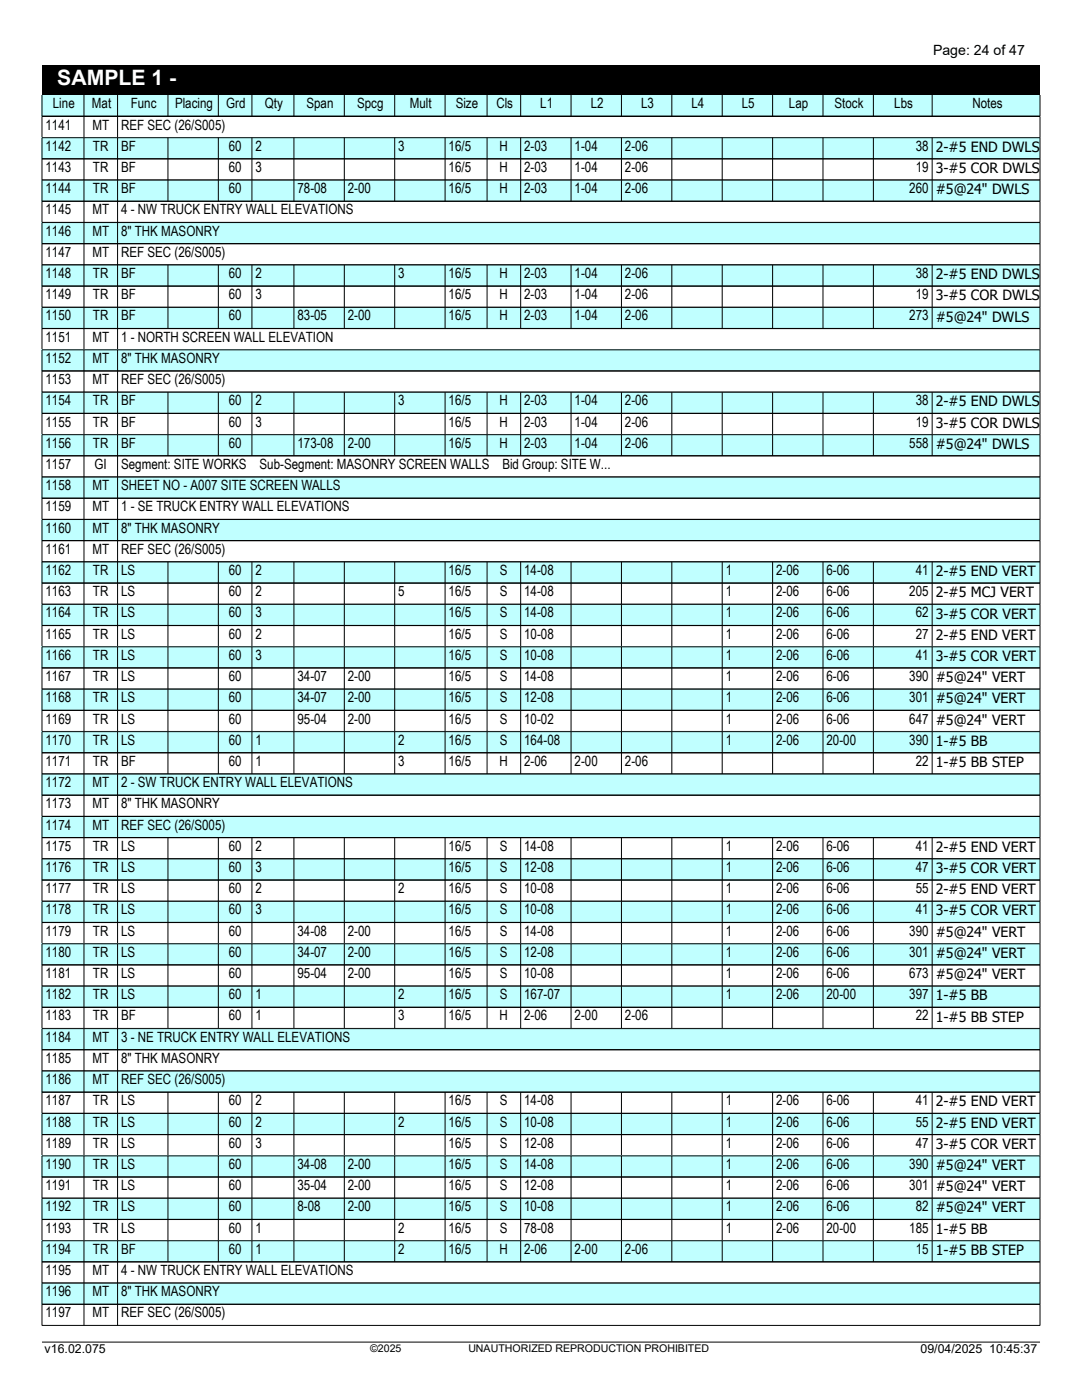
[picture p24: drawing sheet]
<svg xmlns="http://www.w3.org/2000/svg" width="216mm" height="279mm" viewBox="0 0 216 279" stroke-linecap="round" stroke-linejoin="round" font-family="sans-serif">
<defs><g id="words">
<text font-size="4.2" fill="#fff" x="11.4" y="17">SAMPLE 1 -</text>
<g font-size="2.8">
<text x="186.2" y="10.9">Page: 24 of 47</text>
<text x="10.5" y="21.6">Line</text>
<text x="18.3" y="21.6">Mat</text>
<text x="26.1" y="21.6">Func</text>
<text x="34.9" y="21.6">Placing</text>
<text x="45.2" y="21.6">Grd</text>
<text x="52.8" y="21.6">Qty</text>
<text x="61.2" y="21.6">Span</text>
<text x="71.3" y="21.6">Spcg</text>
<text x="81.8" y="21.6">Mult</text>
<text x="90.9" y="21.6">Size</text>
<text x="99" y="21.6">Cls</text>
<text x="107.8" y="21.6">L1</text>
<text x="117.9" y="21.6">L2</text>
<text x="127.9" y="21.6">L3</text>
<text x="138" y="21.6">L4</text>
<text x="148" y="21.6">L5</text>
<text x="157.4" y="21.6">Lap</text>
<text x="166.5" y="21.6">Stock</text>
<text x="178.4" y="21.6">Lbs</text>
<text x="194" y="21.6">Notes</text>
<text x="9.1" y="25.9">1141</text>
<text x="18.4" y="25.9">MT</text>
<text x="24.2" y="25.9">REF SEC (26/S005)</text>
<text x="9.1" y="30.1">1142</text>
<text x="9.1" y="34.3">1143</text>
<text x="18.6" y="30.1">TR</text>
<text x="18.6" y="34.3">TR</text>
<text x="24.2" y="30.1">BF</text>
<text x="24.2" y="34.3">BF</text>
<text x="45.6" y="30.1">60</text>
<text x="45.6" y="34.3">60</text>
<text x="51" y="30.1">2</text>
<text x="51" y="34.3">3</text>
<text x="79.5" y="30.1">3</text>
<text x="89.5" y="30.1">16/5</text>
<text x="89.5" y="34.3">16/5</text>
<text x="99.7" y="30.1">H</text>
<text x="99.7" y="34.3">H</text>
<text x="104.6" y="30.1">2-03</text>
<text x="104.6" y="34.3">2-03</text>
<text x="114.7" y="30.1">1-04</text>
<text x="114.7" y="34.3">1-04</text>
<text x="124.7" y="30.1">2-06</text>
<text x="124.7" y="34.3">2-06</text>
<text x="182.7" y="30.1">38</text>
<text x="182.7" y="34.3">19</text>
<text x="186.7" y="30.3">2-#5 END DWLS</text>
<text x="186.7" y="34.5">3-#5 COR DWLS</text>
<text x="9.1" y="38.6">1144</text>
<text x="18.6" y="38.6">TR</text>
<text x="24.2" y="38.6">BF</text>
<text x="45.6" y="38.6">60</text>
<text x="59.4" y="38.6">78-08</text>
<text x="69.4" y="38.6">2-00</text>
<text x="89.5" y="38.6">16/5</text>
<text x="99.7" y="38.6">H</text>
<text x="104.6" y="38.6">2-03</text>
<text x="114.7" y="38.6">1-04</text>
<text x="124.7" y="38.6">2-06</text>
<text x="181.4" y="38.6">260</text>
<text x="186.7" y="38.8">#5@24&quot; DWLS</text>
<text x="9.1" y="42.8">1145</text>
<text x="9.1" y="47">1146</text>
<text x="18.4" y="42.8">MT</text>
<text x="18.4" y="47">MT</text>
<text x="24.2" y="42.8">4 - NW TRUCK ENTRY WALL ELEVATIONS</text>
<text x="24.2" y="47">8&quot; THK MASONRY</text>
<text x="9.1" y="51.3">1147</text>
<text x="18.4" y="51.3">MT</text>
<text x="24.2" y="51.3">REF SEC (26/S005)</text>
<text x="9.1" y="55.5">1148</text>
<text x="9.1" y="59.7">1149</text>
<text x="18.6" y="55.5">TR</text>
<text x="18.6" y="59.7">TR</text>
<text x="24.2" y="55.5">BF</text>
<text x="24.2" y="59.7">BF</text>
<text x="45.6" y="55.5">60</text>
<text x="45.6" y="59.7">60</text>
<text x="51" y="55.5">2</text>
<text x="51" y="59.7">3</text>
<text x="79.5" y="55.5">3</text>
<text x="89.5" y="55.5">16/5</text>
<text x="89.5" y="59.7">16/5</text>
<text x="99.7" y="55.5">H</text>
<text x="99.7" y="59.7">H</text>
<text x="104.6" y="55.5">2-03</text>
<text x="104.6" y="59.7">2-03</text>
<text x="114.7" y="55.5">1-04</text>
<text x="114.7" y="59.7">1-04</text>
<text x="124.7" y="55.5">2-06</text>
<text x="124.7" y="59.7">2-06</text>
<text x="182.7" y="55.5">38</text>
<text x="182.7" y="59.7">19</text>
<text x="186.7" y="55.7">2-#5 END DWLS</text>
<text x="186.7" y="59.9">3-#5 COR DWLS</text>
<text x="9.1" y="64">1150</text>
<text x="18.6" y="64">TR</text>
<text x="24.2" y="64">BF</text>
<text x="45.6" y="64">60</text>
<text x="59.4" y="64">83-05</text>
<text x="69.4" y="64">2-00</text>
<text x="89.5" y="64">16/5</text>
<text x="99.7" y="64">H</text>
<text x="104.6" y="64">2-03</text>
<text x="114.7" y="64">1-04</text>
<text x="124.7" y="64">2-06</text>
<text x="181.4" y="64">273</text>
<text x="186.7" y="64.2">#5@24&quot; DWLS</text>
<text x="9.1" y="68.2">1151</text>
<text x="18.4" y="68.2">MT</text>
<text x="24.2" y="68.2">1 - NORTH SCREEN WALL ELEVATION</text>
<text x="9.1" y="72.4">1152</text>
<text x="9.1" y="76.7">1153</text>
<text x="18.4" y="72.4">MT</text>
<text x="18.4" y="76.7">MT</text>
<text x="24.2" y="72.4">8&quot; THK MASONRY</text>
<text x="24.2" y="76.7">REF SEC (26/S005)</text>
<text x="9.1" y="80.9">1154</text>
<text x="18.6" y="80.9">TR</text>
<text x="24.2" y="80.9">BF</text>
<text x="45.6" y="80.9">60</text>
<text x="51" y="80.9">2</text>
<text x="79.5" y="80.9">3</text>
<text x="89.5" y="80.9">16/5</text>
<text x="99.7" y="80.9">H</text>
<text x="104.6" y="80.9">2-03</text>
<text x="114.7" y="80.9">1-04</text>
<text x="124.7" y="80.9">2-06</text>
<text x="182.7" y="80.9">38</text>
<text x="186.7" y="81.1">2-#5 END DWLS</text>
<text x="9.1" y="85.1">1155</text>
<text x="9.1" y="89.4">1156</text>
<text x="18.6" y="85.1">TR</text>
<text x="18.6" y="89.4">TR</text>
<text x="24.2" y="85.1">BF</text>
<text x="24.2" y="89.4">BF</text>
<text x="45.6" y="85.1">60</text>
<text x="45.6" y="89.4">60</text>
<text x="51" y="85.1">3</text>
<text x="59.4" y="89.4">173-08</text>
<text x="69.4" y="89.4">2-00</text>
<text x="89.5" y="85.1">16/5</text>
<text x="89.5" y="89.4">16/5</text>
<text x="99.7" y="85.1">H</text>
<text x="99.7" y="89.4">H</text>
<text x="104.6" y="85.1">2-03</text>
<text x="104.6" y="89.4">2-03</text>
<text x="114.7" y="85.1">1-04</text>
<text x="114.7" y="89.4">1-04</text>
<text x="124.7" y="85.1">2-06</text>
<text x="124.7" y="89.4">2-06</text>
<text x="181.4" y="89.4">558</text>
<text x="182.7" y="85.1">19</text>
<text x="186.7" y="85.3">3-#5 COR DWLS</text>
<text x="186.7" y="89.6">#5@24&quot; DWLS</text>
<text x="9.1" y="93.6">1157</text>
<text x="18.9" y="93.6">GI</text>
<text x="24.2" y="93.6">Segment: SITE WORKS</text>
<text x="51.8" y="93.6">Sub-Segment: MASONRY SCREEN WALLS</text>
<text x="100.2" y="93.6">Bid Group: SITE W...</text>
<text x="9.1" y="97.8">1158</text>
<text x="18.4" y="97.8">MT</text>
<text x="24.2" y="97.8">SHEET NO - A007 SITE SCREEN WALLS</text>
<text x="9.1" y="102.1">1159</text>
<text x="9.1" y="106.3">1160</text>
<text x="18.4" y="102.1">MT</text>
<text x="18.4" y="106.3">MT</text>
<text x="24.2" y="102.1">1 - SE TRUCK ENTRY WALL ELEVATIONS</text>
<text x="24.2" y="106.3">8&quot; THK MASONRY</text>
<text x="9.1" y="110.5">1161</text>
<text x="18.4" y="110.5">MT</text>
<text x="24.2" y="110.5">REF SEC (26/S005)</text>
<text x="9.1" y="114.8">1162</text>
<text x="9.1" y="119">1163</text>
<text x="18.6" y="114.8">TR</text>
<text x="18.6" y="119">TR</text>
<text x="24.2" y="114.8">LS</text>
<text x="24.2" y="119">LS</text>
<text x="45.6" y="114.8">60</text>
<text x="45.6" y="119">60</text>
<text x="51" y="114.8">2</text>
<text x="51" y="119">2</text>
<text x="79.5" y="119">5</text>
<text x="89.5" y="114.8">16/5</text>
<text x="89.5" y="119">16/5</text>
<text x="99.8" y="114.8">S</text>
<text x="99.8" y="119">S</text>
<text x="104.6" y="114.8">14-08</text>
<text x="104.6" y="119">14-08</text>
<text x="144.8" y="114.8">1</text>
<text x="144.8" y="119">1</text>
<text x="154.9" y="114.8">2-06</text>
<text x="154.9" y="119">2-06</text>
<text x="164.9" y="114.8">6-06</text>
<text x="164.9" y="119">6-06</text>
<text x="181.4" y="119">205</text>
<text x="182.7" y="114.8">41</text>
<text x="186.7" y="115">2-#5 END VERT</text>
<text x="186.7" y="119.2">2-#5 MCJ VERT</text>
<text x="9.1" y="123.2">1164</text>
<text x="18.6" y="123.2">TR</text>
<text x="24.2" y="123.2">LS</text>
<text x="45.6" y="123.2">60</text>
<text x="51" y="123.2">3</text>
<text x="89.5" y="123.2">16/5</text>
<text x="99.8" y="123.2">S</text>
<text x="104.6" y="123.2">14-08</text>
<text x="144.8" y="123.2">1</text>
<text x="154.9" y="123.2">2-06</text>
<text x="164.9" y="123.2">6-06</text>
<text x="182.7" y="123.2">62</text>
<text x="186.7" y="123.4">3-#5 COR VERT</text>
<text x="9.1" y="127.5">1165</text>
<text x="9.1" y="131.7">1166</text>
<text x="18.6" y="127.5">TR</text>
<text x="18.6" y="131.7">TR</text>
<text x="24.2" y="127.5">LS</text>
<text x="24.2" y="131.7">LS</text>
<text x="45.6" y="127.5">60</text>
<text x="45.6" y="131.7">60</text>
<text x="51" y="127.5">2</text>
<text x="51" y="131.7">3</text>
<text x="89.5" y="127.5">16/5</text>
<text x="89.5" y="131.7">16/5</text>
<text x="99.8" y="127.5">S</text>
<text x="99.8" y="131.7">S</text>
<text x="104.6" y="127.5">10-08</text>
<text x="104.6" y="131.7">10-08</text>
<text x="144.8" y="127.5">1</text>
<text x="144.8" y="131.7">1</text>
<text x="154.9" y="127.5">2-06</text>
<text x="154.9" y="131.7">2-06</text>
<text x="164.9" y="127.5">6-06</text>
<text x="164.9" y="131.7">6-06</text>
<text x="182.7" y="127.5">27</text>
<text x="182.7" y="131.7">41</text>
<text x="186.7" y="127.7">2-#5 END VERT</text>
<text x="186.7" y="131.9">3-#5 COR VERT</text>
<text x="9.1" y="135.9">1167</text>
<text x="18.6" y="135.9">TR</text>
<text x="24.2" y="135.9">LS</text>
<text x="45.6" y="135.9">60</text>
<text x="59.4" y="135.9">34-07</text>
<text x="69.4" y="135.9">2-00</text>
<text x="89.5" y="135.9">16/5</text>
<text x="99.8" y="135.9">S</text>
<text x="104.6" y="135.9">14-08</text>
<text x="144.8" y="135.9">1</text>
<text x="154.9" y="135.9">2-06</text>
<text x="164.9" y="135.9">6-06</text>
<text x="181.4" y="135.9">390</text>
<text x="186.7" y="136.1">#5@24&quot; VERT</text>
<text x="9.1" y="140.2">1168</text>
<text x="18.6" y="140.2">TR</text>
<text x="24.2" y="140.2">LS</text>
<text x="45.6" y="140.2">60</text>
<text x="59.4" y="140.2">34-07</text>
<text x="69.4" y="140.2">2-00</text>
<text x="89.5" y="140.2">16/5</text>
<text x="99.8" y="140.2">S</text>
<text x="104.6" y="140.2">12-08</text>
<text x="144.8" y="140.2">1</text>
<text x="154.9" y="140.2">2-06</text>
<text x="164.9" y="140.2">6-06</text>
<text x="181.4" y="140.2">301</text>
<text x="186.7" y="140.4">#5@24&quot; VERT</text>
<text x="9.1" y="144.4">1169</text>
<text x="9.1" y="148.6">1170</text>
<text x="18.6" y="144.4">TR</text>
<text x="18.6" y="148.6">TR</text>
<text x="24.2" y="144.4">LS</text>
<text x="24.2" y="148.6">LS</text>
<text x="45.6" y="144.4">60</text>
<text x="45.6" y="148.6">60</text>
<text x="51" y="148.6">1</text>
<text x="59.4" y="144.4">95-04</text>
<text x="69.4" y="144.4">2-00</text>
<text x="79.5" y="148.6">2</text>
<text x="89.5" y="144.4">16/5</text>
<text x="89.5" y="148.6">16/5</text>
<text x="99.8" y="144.4">S</text>
<text x="99.8" y="148.6">S</text>
<text x="104.6" y="144.4">10-02</text>
<text x="104.6" y="148.6">164-08</text>
<text x="144.8" y="144.4">1</text>
<text x="144.8" y="148.6">1</text>
<text x="154.9" y="144.4">2-06</text>
<text x="154.9" y="148.6">2-06</text>
<text x="164.9" y="144.4">6-06</text>
<text x="164.9" y="148.6">20-00</text>
<text x="181.4" y="144.4">647</text>
<text x="181.4" y="148.6">390</text>
<text x="186.7" y="144.6">#5@24&quot; VERT</text>
<text x="186.7" y="148.8">1-#5 BB</text>
<text x="9.1" y="152.9">1171</text>
<text x="18.6" y="152.9">TR</text>
<text x="24.2" y="152.9">BF</text>
<text x="45.6" y="152.9">60</text>
<text x="51" y="152.9">1</text>
<text x="79.5" y="152.9">3</text>
<text x="89.5" y="152.9">16/5</text>
<text x="99.7" y="152.9">H</text>
<text x="104.6" y="152.9">2-06</text>
<text x="114.7" y="152.9">2-00</text>
<text x="124.7" y="152.9">2-06</text>
<text x="182.7" y="152.9">22</text>
<text x="186.7" y="153.1">1-#5 BB STEP</text>
<text x="9.1" y="157.1">1172</text>
<text x="9.1" y="161.3">1173</text>
<text x="18.4" y="157.1">MT</text>
<text x="18.4" y="161.3">MT</text>
<text x="24.2" y="157.1">2 - SW TRUCK ENTRY WALL ELEVATIONS</text>
<text x="24.2" y="161.3">8&quot; THK MASONRY</text>
<text x="9.1" y="165.6">1174</text>
<text x="18.4" y="165.6">MT</text>
<text x="24.2" y="165.6">REF SEC (26/S005)</text>
<text x="9.1" y="169.8">1175</text>
<text x="18.6" y="169.8">TR</text>
<text x="24.2" y="169.8">LS</text>
<text x="45.6" y="169.8">60</text>
<text x="51" y="169.8">2</text>
<text x="89.5" y="169.8">16/5</text>
<text x="99.8" y="169.8">S</text>
<text x="104.6" y="169.8">14-08</text>
<text x="144.8" y="169.8">1</text>
<text x="154.9" y="169.8">2-06</text>
<text x="164.9" y="169.8">6-06</text>
<text x="182.7" y="169.8">41</text>
<text x="186.7" y="170">2-#5 END VERT</text>
<text x="9.1" y="174">1176</text>
<text x="9.1" y="178.3">1177</text>
<text x="18.6" y="174">TR</text>
<text x="18.6" y="178.3">TR</text>
<text x="24.2" y="174">LS</text>
<text x="24.2" y="178.3">LS</text>
<text x="45.6" y="174">60</text>
<text x="45.6" y="178.3">60</text>
<text x="51" y="174">3</text>
<text x="51" y="178.3">2</text>
<text x="79.5" y="178.3">2</text>
<text x="89.5" y="174">16/5</text>
<text x="89.5" y="178.3">16/5</text>
<text x="99.8" y="174">S</text>
<text x="99.8" y="178.3">S</text>
<text x="104.6" y="174">12-08</text>
<text x="104.6" y="178.3">10-08</text>
<text x="144.8" y="174">1</text>
<text x="144.8" y="178.3">1</text>
<text x="154.9" y="174">2-06</text>
<text x="154.9" y="178.3">2-06</text>
<text x="164.9" y="174">6-06</text>
<text x="164.9" y="178.3">6-06</text>
<text x="182.7" y="174">47</text>
<text x="182.7" y="178.3">55</text>
<text x="186.7" y="174.2">3-#5 COR VERT</text>
<text x="186.7" y="178.5">2-#5 END VERT</text>
<text x="9.1" y="182.5">1178</text>
<text x="18.6" y="182.5">TR</text>
<text x="24.2" y="182.5">LS</text>
<text x="45.6" y="182.5">60</text>
<text x="51" y="182.5">3</text>
<text x="89.5" y="182.5">16/5</text>
<text x="99.8" y="182.5">S</text>
<text x="104.6" y="182.5">10-08</text>
<text x="144.8" y="182.5">1</text>
<text x="154.9" y="182.5">2-06</text>
<text x="164.9" y="182.5">6-06</text>
<text x="182.7" y="182.5">41</text>
<text x="186.7" y="182.7">3-#5 COR VERT</text>
<text x="9.1" y="186.7">1179</text>
<text x="9.1" y="191">1180</text>
<text x="18.6" y="186.7">TR</text>
<text x="18.6" y="191">TR</text>
<text x="24.2" y="186.7">LS</text>
<text x="24.2" y="191">LS</text>
<text x="45.6" y="186.7">60</text>
<text x="45.6" y="191">60</text>
<text x="59.4" y="186.7">34-08</text>
<text x="59.4" y="191">34-07</text>
<text x="69.4" y="186.7">2-00</text>
<text x="69.4" y="191">2-00</text>
<text x="89.5" y="186.7">16/5</text>
<text x="89.5" y="191">16/5</text>
<text x="99.8" y="186.7">S</text>
<text x="99.8" y="191">S</text>
<text x="104.6" y="186.7">14-08</text>
<text x="104.6" y="191">12-08</text>
<text x="144.8" y="186.7">1</text>
<text x="144.8" y="191">1</text>
<text x="154.9" y="186.7">2-06</text>
<text x="154.9" y="191">2-06</text>
<text x="164.9" y="186.7">6-06</text>
<text x="164.9" y="191">6-06</text>
<text x="181.4" y="186.7">390</text>
<text x="181.4" y="191">301</text>
<text x="186.7" y="186.9">#5@24&quot; VERT</text>
<text x="186.7" y="191.2">#5@24&quot; VERT</text>
<text x="9.1" y="195.2">1181</text>
<text x="18.6" y="195.2">TR</text>
<text x="24.2" y="195.2">LS</text>
<text x="45.6" y="195.2">60</text>
<text x="59.4" y="195.2">95-04</text>
<text x="69.4" y="195.2">2-00</text>
<text x="89.5" y="195.2">16/5</text>
<text x="99.8" y="195.2">S</text>
<text x="104.6" y="195.2">10-08</text>
<text x="144.8" y="195.2">1</text>
<text x="154.9" y="195.2">2-06</text>
<text x="164.9" y="195.2">6-06</text>
<text x="181.4" y="195.2">673</text>
<text x="186.7" y="195.4">#5@24&quot; VERT</text>
<text x="9.1" y="199.4">1182</text>
<text x="9.1" y="203.7">1183</text>
<text x="18.6" y="199.4">TR</text>
<text x="18.6" y="203.7">TR</text>
<text x="24.2" y="199.4">LS</text>
<text x="24.2" y="203.7">BF</text>
<text x="45.6" y="199.4">60</text>
<text x="45.6" y="203.7">60</text>
<text x="51" y="199.4">1</text>
<text x="51" y="203.7">1</text>
<text x="79.5" y="199.4">2</text>
<text x="79.5" y="203.7">3</text>
<text x="89.5" y="199.4">16/5</text>
<text x="89.5" y="203.7">16/5</text>
<text x="99.7" y="203.7">H</text>
<text x="99.8" y="199.4">S</text>
<text x="104.6" y="199.4">167-07</text>
<text x="104.6" y="203.7">2-06</text>
<text x="114.7" y="203.7">2-00</text>
<text x="124.7" y="203.7">2-06</text>
<text x="144.8" y="199.4">1</text>
<text x="154.9" y="199.4">2-06</text>
<text x="164.9" y="199.4">20-00</text>
<text x="181.4" y="199.4">397</text>
<text x="182.7" y="203.7">22</text>
<text x="186.7" y="199.6">1-#5 BB</text>
<text x="186.7" y="203.9">1-#5 BB STEP</text>
<text x="9.1" y="207.9">1184</text>
<text x="18.4" y="207.9">MT</text>
<text x="24.2" y="207.9">3 - NE TRUCK ENTRY WALL ELEVATIONS</text>
<text x="9.1" y="212.1">1185</text>
<text x="18.4" y="212.1">MT</text>
<text x="24.2" y="212.1">8&quot; THK MASONRY</text>
<text x="9.1" y="216.4">1186</text>
<text x="9.1" y="220.6">1187</text>
<text x="18.4" y="216.4">MT</text>
<text x="18.6" y="220.6">TR</text>
<text x="24.2" y="216.4">REF SEC (26/S005)</text>
<text x="24.2" y="220.6">LS</text>
<text x="45.6" y="220.6">60</text>
<text x="51" y="220.6">2</text>
<text x="89.5" y="220.6">16/5</text>
<text x="99.8" y="220.6">S</text>
<text x="104.6" y="220.6">14-08</text>
<text x="144.8" y="220.6">1</text>
<text x="154.9" y="220.6">2-06</text>
<text x="164.9" y="220.6">6-06</text>
<text x="182.7" y="220.6">41</text>
<text x="186.7" y="220.8">2-#5 END VERT</text>
<text x="9.1" y="224.8">1188</text>
<text x="18.6" y="224.8">TR</text>
<text x="24.2" y="224.8">LS</text>
<text x="45.6" y="224.8">60</text>
<text x="51" y="224.8">2</text>
<text x="79.5" y="224.8">2</text>
<text x="89.5" y="224.8">16/5</text>
<text x="99.8" y="224.8">S</text>
<text x="104.6" y="224.8">10-08</text>
<text x="144.8" y="224.8">1</text>
<text x="154.9" y="224.8">2-06</text>
<text x="164.9" y="224.8">6-06</text>
<text x="182.7" y="224.8">55</text>
<text x="186.7" y="225">2-#5 END VERT</text>
<text x="9.1" y="229.1">1189</text>
<text x="9.1" y="233.3">1190</text>
<text x="18.6" y="229.1">TR</text>
<text x="18.6" y="233.3">TR</text>
<text x="24.2" y="229.1">LS</text>
<text x="24.2" y="233.3">LS</text>
<text x="45.6" y="229.1">60</text>
<text x="45.6" y="233.3">60</text>
<text x="51" y="229.1">3</text>
<text x="59.4" y="233.3">34-08</text>
<text x="69.4" y="233.3">2-00</text>
<text x="89.5" y="229.1">16/5</text>
<text x="89.5" y="233.3">16/5</text>
<text x="99.8" y="229.1">S</text>
<text x="99.8" y="233.3">S</text>
<text x="104.6" y="229.1">12-08</text>
<text x="104.6" y="233.3">14-08</text>
<text x="144.8" y="229.1">1</text>
<text x="144.8" y="233.3">1</text>
<text x="154.9" y="229.1">2-06</text>
<text x="154.9" y="233.3">2-06</text>
<text x="164.9" y="229.1">6-06</text>
<text x="164.9" y="233.3">6-06</text>
<text x="181.4" y="233.3">390</text>
<text x="182.7" y="229.1">47</text>
<text x="186.7" y="229.3">3-#5 COR VERT</text>
<text x="186.7" y="233.5">#5@24&quot; VERT</text>
<text x="9.1" y="237.5">1191</text>
<text x="18.6" y="237.5">TR</text>
<text x="24.2" y="237.5">LS</text>
<text x="45.6" y="237.5">60</text>
<text x="59.4" y="237.5">35-04</text>
<text x="69.4" y="237.5">2-00</text>
<text x="89.5" y="237.5">16/5</text>
<text x="99.8" y="237.5">S</text>
<text x="104.6" y="237.5">12-08</text>
<text x="144.8" y="237.5">1</text>
<text x="154.9" y="237.5">2-06</text>
<text x="164.9" y="237.5">6-06</text>
<text x="181.4" y="237.5">301</text>
<text x="186.7" y="237.7">#5@24&quot; VERT</text>
<text x="9.1" y="241.8">1192</text>
<text x="9.1" y="246">1193</text>
<text x="18.6" y="241.8">TR</text>
<text x="18.6" y="246">TR</text>
<text x="24.2" y="241.8">LS</text>
<text x="24.2" y="246">LS</text>
<text x="45.6" y="241.8">60</text>
<text x="45.6" y="246">60</text>
<text x="51" y="246">1</text>
<text x="59.4" y="241.8">8-08</text>
<text x="69.4" y="241.8">2-00</text>
<text x="79.5" y="246">2</text>
<text x="89.5" y="241.8">16/5</text>
<text x="89.5" y="246">16/5</text>
<text x="99.8" y="241.8">S</text>
<text x="99.8" y="246">S</text>
<text x="104.6" y="241.8">10-08</text>
<text x="104.6" y="246">78-08</text>
<text x="144.8" y="241.8">1</text>
<text x="144.8" y="246">1</text>
<text x="154.9" y="241.8">2-06</text>
<text x="154.9" y="246">2-06</text>
<text x="164.9" y="241.8">6-06</text>
<text x="164.9" y="246">20-00</text>
<text x="181.4" y="246">185</text>
<text x="182.7" y="241.8">82</text>
<text x="186.7" y="242">#5@24&quot; VERT</text>
<text x="9.1" y="250.2">1194</text>
<text x="18.6" y="250.2">TR</text>
<text x="24.2" y="250.2">BF</text>
<text x="45.6" y="250.2">60</text>
<text x="51" y="250.2">1</text>
<text x="79.5" y="250.2">2</text>
<text x="89.5" y="250.2">16/5</text>
<text x="99.7" y="250.2">H</text>
<text x="104.6" y="250.2">2-06</text>
<text x="114.7" y="250.2">2-00</text>
<text x="124.7" y="250.2">2-06</text>
<text x="182.7" y="250.2">15</text>
<text x="186.7" y="246.2">1-#5 BB</text>
<text x="186.7" y="250.4">1-#5 BB STEP</text>
<text x="9.1" y="254.5">1195</text>
<text x="18.4" y="254.5">MT</text>
<text x="24.2" y="254.5">4 - NW TRUCK ENTRY WALL ELEVATIONS</text>
<text x="9.1" y="258.7">1196</text>
<text x="9.1" y="262.9">1197</text>
<text x="18.4" y="258.7">MT</text>
<text x="18.4" y="262.9">MT</text>
<text x="24.2" y="258.7">8&quot; THK MASONRY</text>
<text x="24.2" y="262.9">REF SEC (26/S005)</text>
</g>
<g font-size="2.5">
<text x="8.9" y="270.1">v16.02.075</text>
<text x="183.7" y="270.1">09/04/2025 10:45:37</text>
</g>
<g font-size="2.1">
<text x="73.9" y="269.8">©2025</text>
<text x="93.5" y="269.8">UNAUTHORIZED REPRODUCTION PROHIBITED</text>
</g>
</g></defs>
<path d="M8.4 19h199.1v4.2h-199.1z" fill="#c0ffff"/>
<g fill="none" stroke="#000" stroke-width=".2">
<path d="M8.4 19v4.2M16.8 19v4.2M23.5 19v4.2M33.5 19v4.2M43.6 19v4.2M50.3 19v4.2M58.6 19v4.2M68.7 19v4.2M78.8 19v4.2M88.8 19v4.2M97.2 19v4.2M103.9 19v4.2"/>
<path d="M113.9 19v4.2M124 19v4.2M134.1 19v4.2M144.1 19v4.2M154.2 19v4.2M164.2 19v4.2M174.3 19v4.2M186 19v4.2M207.5 19v4.2M8.4 23.2h199.1M8.4 27.5v-4.3h199.1v4.3M8.4 27.4h199.1"/>
<path d="M16.8 23.2v4.3M23.5 23.2v4.3"/>
</g>
<path d="M8.4 27.5h199.1v4.2h-199.1z" fill="#c0ffff"/>
<g fill="none" stroke="#000" stroke-width=".2">
<path d="M8.4 35.9v-8.4h199.1v8.4M8.4 31.7h199.1M8.4 35.9h199.1M16.8 27.5v8.4M23.5 27.5v8.4M33.5 27.5v8.4M43.6 27.5v8.4M50.3 27.5v8.4M58.6 27.5v8.4M68.7 27.5v8.4M78.8 27.5v8.4M88.8 27.5v8.4"/>
<path d="M97.2 27.5v8.4M103.9 27.5v8.4M113.9 27.5v8.4M124 27.5v8.4M134.1 27.5v8.4M144.1 27.5v8.4M154.2 27.5v8.4M164.2 27.5v8.4M174.3 27.5v8.4M186 27.5v8.4"/>
</g>
<path d="M8.4 35.9h199.1v4.3h-199.1z" fill="#c0ffff"/>
<g fill="none" stroke="#000" stroke-width=".2">
<path d="M8.4 35.9h199.1v8.5h-199.1zM16.8 35.9v8.5M23.5 35.9v8.5M33.5 35.9v4.3M43.6 35.9v4.3M50.3 35.9v4.3M58.6 35.9v4.3M68.7 35.9v4.3M78.8 35.9v4.3M88.8 35.9v4.3M97.2 35.9v4.3M103.9 35.9v4.3"/>
<path d="M113.9 35.9v4.3M124 35.9v4.3M134.1 35.9v4.3M144.1 35.9v4.3M154.2 35.9v4.3M164.2 35.9v4.3M174.3 35.9v4.3M186 35.9v4.3M8.4 40.1h199.1"/>
</g>
<path d="M8.4 44.4h199.1v4.2h-199.1z" fill="#c0ffff"/>
<path d="M8.4 52.9v-8.5h199.1v8.5M8.4 48.6h199.1M8.4 52.8h199.1M16.8 44.4v8.5M23.5 44.4v8.5" fill="none" stroke="#000" stroke-width=".2"/>
<path d="M8.4 52.9h199.1v4.2h-199.1z" fill="#c0ffff"/>
<g fill="none" stroke="#000" stroke-width=".2">
<path d="M8.4 57.1h199.1M16.8 52.9v8.4M23.5 52.9v8.4M33.5 52.9v8.4M43.6 52.9v8.4M50.3 52.9v8.4M58.6 52.9v8.4M68.7 52.9v8.4M78.8 52.9v8.4M88.8 52.9v8.4M97.2 52.9v8.4M103.9 52.9v8.4"/>
<path d="M113.9 52.9v8.4M124 52.9v8.4M134.1 52.9v8.4M144.1 52.9v8.4M154.2 52.9v8.4M164.2 52.9v8.4M174.3 52.9v8.4M186 52.9v8.4M8.4 61.3v-8.4h199.1v8.4M8.4 61.3h199.1"/>
</g>
<path d="M8.4 61.3h199.1v4.3h-199.1z" fill="#c0ffff"/>
<g fill="none" stroke="#000" stroke-width=".2">
<path d="M8.4 69.8v-8.5h199.1v8.5M8.4 65.5h199.1M8.4 65.6h199.1M8.4 69.8h199.1M16.8 61.3v8.5M23.5 61.3v8.5M33.5 61.3v4.3M43.6 61.3v4.3M50.3 61.3v4.3M58.6 61.3v4.3M68.7 61.3v4.3M78.8 61.3v4.3"/>
<path d="M88.8 61.3v4.3M97.2 61.3v4.3M103.9 61.3v4.3M113.9 61.3v4.3M124 61.3v4.3M134.1 61.3v4.3M144.1 61.3v4.3M154.2 61.3v4.3M164.2 61.3v4.3M174.3 61.3v4.3M186 61.3v4.3"/>
</g>
<path d="M8.4 69.8h199.1v4.2h-199.1z" fill="#c0ffff"/>
<path d="M8.4 69.8h199.1v8.5l-199.1-.1zM8.4 74h199.1M16.8 69.8v8.5M23.5 69.8v8.5" fill="none" stroke="#000" stroke-width=".2"/>
<path d="M8.4 78.3h199.1v4.2h-199.1z" fill="#c0ffff"/>
<g fill="none" stroke="#000" stroke-width=".2">
<path d="M16.8 78.3v8.4M23.5 78.3v8.4M33.5 78.3v8.4M43.6 78.3v8.4M50.3 78.3v8.4M58.6 78.3v8.4M68.7 78.3v8.4M78.8 78.3v8.4M88.8 78.3v8.4M97.2 78.3v8.4M103.9 78.3v8.4M113.9 78.3v8.4"/>
<path d="M124 78.3v8.4M134.1 78.3v8.4M144.1 78.3v8.4M154.2 78.3v8.4M164.2 78.3v8.4M174.3 78.3v8.4M186 78.3v8.4M8.4 86.7v-8.4h199.1v8.4M8.4 82.5h199.1M8.4 86.7h199.1"/>
</g>
<path d="M8.4 86.7h199.1v4.3h-199.1z" fill="#c0ffff"/>
<g fill="none" stroke="#000" stroke-width=".2">
<path d="M8.4 95.2v-8.5h199.1v8.5M8.4 90.9h199.1M8.4 91h199.1M8.4 95.2h199.1M16.8 86.7v8.5M23.5 86.7v8.5M33.5 86.7v4.3M43.6 86.7v4.3M50.3 86.7v4.3M58.6 86.7v4.3M68.7 86.7v4.3M78.8 86.7v4.3"/>
<path d="M88.8 86.7v4.3M97.2 86.7v4.3M103.9 86.7v4.3M113.9 86.7v4.3M124 86.7v4.3M134.1 86.7v4.3M144.1 86.7v4.3M154.2 86.7v4.3M164.2 86.7v4.3M174.3 86.7v4.3M186 86.7v4.3"/>
</g>
<path d="M8.4 95.2h199.1v4.2h-199.1z" fill="#c0ffff"/>
<path d="M8.4 95.2h199.1v8.5l-199.1-.1zM8.4 99.4h199.1M16.8 95.2v8.5M23.5 95.2v8.5" fill="none" stroke="#000" stroke-width=".2"/>
<path d="M8.4 103.7h199.1v4.2h-199.1z" fill="#c0ffff"/>
<path d="M8.4 112.1v-8.4h199.1v8.4M8.4 107.9h199.1M8.4 112.1h199.1M16.8 103.7v8.4M23.5 103.7v8.4" fill="none" stroke="#000" stroke-width=".2"/>
<path d="M8.4 112.1h199.1v4.3h-199.1z" fill="#c0ffff"/>
<g fill="none" stroke="#000" stroke-width=".2">
<path d="M8.4 116.3h199.1M8.4 116.4h199.1M16.8 112.1v8.5M23.5 112.1v8.5M33.5 112.1v8.5M43.6 112.1v8.5M50.3 112.1v8.5M58.6 112.1v8.5M68.7 112.1v8.5M78.8 112.1v8.5M88.8 112.1v8.5M97.2 112.1v8.5"/>
<path d="M103.9 112.1v8.5M113.9 112.1v8.5M124 112.1v8.5M134.1 112.1v8.5M144.1 112.1v8.5M154.2 112.1v8.5M164.2 112.1v8.5M174.3 112.1v8.5M186 112.1v8.5M8.4 120.6v-8.5h199.1v8.5M8.4 120.6h199.1"/>
</g>
<path d="M8.4 120.6h199.1v4.2h-199.1z" fill="#c0ffff"/>
<g fill="none" stroke="#000" stroke-width=".2">
<path d="M8.4 129.1v-8.5h199.1v8.5M8.4 124.8h199.1M8.4 129h199.1M16.8 120.6v8.5M23.5 120.6v8.5M33.5 120.6v8.5M43.6 120.6v8.5M50.3 120.6v8.5M58.6 120.6v8.5M68.7 120.6v8.5M78.8 120.6v8.5M88.8 120.6v8.5"/>
<path d="M97.2 120.6v8.5M103.9 120.6v8.5M113.9 120.6v8.5M124 120.6v8.5M134.1 120.6v8.5M144.1 120.6v8.5M154.2 120.6v8.5M164.2 120.6v8.5M174.3 120.6v8.5M186 120.6v8.5"/>
</g>
<path d="M8.4 129.1h199.1v4.2h-199.1z" fill="#c0ffff"/>
<g fill="none" stroke="#000" stroke-width=".2">
<path d="M8.4 129.1h199.1v8.4h-199.1zM8.4 133.3h199.1M16.8 129.1v8.4M23.5 129.1v8.4M33.5 129.1v8.4M43.6 129.1v8.4M50.3 129.1v8.4M58.6 129.1v8.4M68.7 129.1v8.4M78.8 129.1v8.4M88.8 129.1v8.4M97.2 129.1v8.4"/>
<path d="M103.9 129.1v8.4M113.9 129.1v8.4M124 129.1v8.4M134.1 129.1v8.4M144.1 129.1v8.4M154.2 129.1v8.4M164.2 129.1v8.4M174.3 129.1v8.4M186 129.1v8.4"/>
</g>
<path d="M8.4 137.5h199.1v4.3h-199.1z" fill="#c0ffff"/>
<g fill="none" stroke="#000" stroke-width=".2">
<path d="M16.8 137.5v8.5M23.5 137.5v8.5M33.5 137.5v8.5M43.6 137.5v8.5M50.3 137.5v8.5M58.6 137.5v8.5M68.7 137.5v8.5M78.8 137.5v8.5M88.8 137.5v8.5M97.2 137.5v8.5M103.9 137.5v8.5M113.9 137.5v8.5"/>
<path d="M124 137.5v8.5M134.1 137.5v8.5M144.1 137.5v8.5M154.2 137.5v8.5M164.2 137.5v8.5M174.3 137.5v8.5M186 137.5v8.5M8.4 146v-8.5h199.1v8.5M8.4 141.7h199.1M8.4 141.8h199.1M8.4 146h199.1"/>
</g>
<path d="M8.4 146h199.1v4.2h-199.1z" fill="#c0ffff"/>
<g fill="none" stroke="#000" stroke-width=".2">
<path d="M8.4 154.5v-8.5h199.1v8.5M8.4 150.2h199.1M8.4 154.4h199.1M16.8 146v8.5M23.5 146v8.5M33.5 146v8.5M43.6 146v8.5M50.3 146v8.5M58.6 146v8.5M68.7 146v8.5M78.8 146v8.5M88.8 146v8.5"/>
<path d="M97.2 146v8.5M103.9 146v8.5M113.9 146v8.5M124 146v8.5M134.1 146v8.5M144.1 146v8.5M154.2 146v8.5M164.2 146v8.5M174.3 146v8.5M186 146v8.5"/>
</g>
<path d="M8.4 154.5h199.1v4.2h-199.1z" fill="#c0ffff"/>
<path d="M8.4 158.7h199.1M16.8 154.5v8.4M23.5 154.5v8.4M8.4 162.9v-8.4h199.1v8.4M8.4 162.9h199.1" fill="none" stroke="#000" stroke-width=".2"/>
<path d="M8.4 162.9h199.1v4.3h-199.1z" fill="#c0ffff"/>
<g fill="none" stroke="#000" stroke-width=".2">
<path d="M8.4 162.9h199.1v8.5h-199.1zM8.4 167.1h199.1M16.8 162.9v8.5M23.5 162.9v8.5M33.5 167.2v4.2M43.6 167.2v4.2M50.3 167.2v4.2M58.6 167.2v4.2M68.7 167.2v4.2M78.8 167.2v4.2M88.8 167.2v4.2M97.2 167.2v4.2"/>
<path d="M103.9 167.2v4.2M113.9 167.2v4.2M124 167.2v4.2M134.1 167.2v4.2M144.1 167.2v4.2M154.2 167.2v4.2M164.2 167.2v4.2M174.3 167.2v4.2M186 167.2v4.2"/>
</g>
<path d="M8.4 171.4h199.1v4.2h-199.1z" fill="#c0ffff"/>
<g fill="none" stroke="#000" stroke-width=".2">
<path d="M8.4 179.9v-8.5h199.1v8.5M8.4 175.6h199.1M8.4 179.8h199.1M16.8 171.4v8.5M23.5 171.4v8.5M33.5 171.4v8.5M43.6 171.4v8.5M50.3 171.4v8.5M58.6 171.4v8.5M68.7 171.4v8.5M78.8 171.4v8.5M88.8 171.4v8.5"/>
<path d="M97.2 171.4v8.5M103.9 171.4v8.5M113.9 171.4v8.5M124 171.4v8.5M134.1 171.4v8.5M144.1 171.4v8.5M154.2 171.4v8.5M164.2 171.4v8.5M174.3 171.4v8.5M186 171.4v8.5"/>
</g>
<path d="M8.4 179.9h199.1v4.2h-199.1z" fill="#c0ffff"/>
<g fill="none" stroke="#000" stroke-width=".2">
<path d="M16.8 179.9v8.4M23.5 179.9v8.4M33.5 179.9v8.4M43.6 179.9v8.4M50.3 179.9v8.4M58.6 179.9v8.4M68.7 179.9v8.4M78.8 179.9v8.4M88.8 179.9v8.4M97.2 179.9v8.4M103.9 179.9v8.4M113.9 179.9v8.4"/>
<path d="M124 179.9v8.4M134.1 179.9v8.4M144.1 179.9v8.4M154.2 179.9v8.4M164.2 179.9v8.4M174.3 179.9v8.4M186 179.9v8.4M8.4 188.3v-8.4h199.1v8.4M8.4 184.1h199.1M8.4 188.3h199.1"/>
</g>
<path d="M8.4 188.3h199.1v4.3h-199.1z" fill="#c0ffff"/>
<g fill="none" stroke="#000" stroke-width=".2">
<path d="M8.4 188.3h199.1v8.5h-199.1zM8.4 192.5h199.1M8.4 192.6h199.1M16.8 188.3v8.5M23.5 188.3v8.5M33.5 188.3v8.5M43.6 188.3v8.5M50.3 188.3v8.5M58.6 188.3v8.5M68.7 188.3v8.5M78.8 188.3v8.5M88.8 188.3v8.5"/>
<path d="M97.2 188.3v8.5M103.9 188.3v8.5M113.9 188.3v8.5M124 188.3v8.5M134.1 188.3v8.5M144.1 188.3v8.5M154.2 188.3v8.5M164.2 188.3v8.5M174.3 188.3v8.5M186 188.3v8.5"/>
</g>
<path d="M8.4 196.8h199.1v4.2h-199.1z" fill="#c0ffff"/>
<g fill="none" stroke="#000" stroke-width=".2">
<path d="M16.8 196.8v8.5M23.5 196.8v8.5M33.5 196.8v8.5M43.6 196.8v8.5M50.3 196.8v8.5M58.6 196.8v8.5M68.7 196.8v8.5M78.8 196.8v8.5M88.8 196.8v8.5M97.2 196.8v8.5M103.9 196.8v8.5M113.9 196.8v8.5"/>
<path d="M124 196.8v8.5M134.1 196.8v8.5M144.1 196.8v8.5M154.2 196.8v8.5M164.2 196.8v8.5M174.3 196.8v8.5M186 196.8v8.5M8.4 205.3v-8.5h199.1v8.5M8.4 201h199.1M8.4 205.2h199.1"/>
</g>
<path d="M8.4 205.3h199.1v4.2h-199.1z" fill="#c0ffff"/>
<path d="M8.4 213.7v-8.4h199.1v8.4M8.4 209.5h199.1M8.4 213.7h199.1M16.8 205.3v8.4M23.5 205.3v8.4" fill="none" stroke="#000" stroke-width=".2"/>
<path d="M8.4 213.7h199.1v4.3h-199.1z" fill="#c0ffff"/>
<g fill="none" stroke="#000" stroke-width=".2">
<path d="M8.4 217.9h199.1M8.4 218h199.1M16.8 213.7v8.5M23.5 213.7v8.5M33.5 218v4.2M43.6 218v4.2M50.3 218v4.2M58.6 218v4.2M68.7 218v4.2M78.8 218v4.2M88.8 218v4.2M97.2 218v4.2"/>
<path d="M103.9 218v4.2M113.9 218v4.2M124 218v4.2M134.1 218v4.2M144.1 218v4.2M154.2 218v4.2M164.2 218v4.2M174.3 218v4.2M186 218v4.2M8.4 222.2v-8.5h199.1v8.5M8.4 222.2h199.1"/>
</g>
<path d="M8.4 222.2h199.1v4.2h-199.1z" fill="#c0ffff"/>
<g fill="none" stroke="#000" stroke-width=".2">
<path d="M8.4 222.2h199.1v8.5l-199.1-.1zM8.4 226.4h199.1M16.8 222.2v8.5M23.5 222.2v8.5M33.5 222.2v8.5M43.6 222.2v8.5M50.3 222.2v8.5M58.6 222.2v8.5M68.7 222.2v8.5M78.8 222.2v8.5M88.8 222.2v8.5M97.2 222.2v8.5"/>
<path d="M103.9 222.2v8.5M113.9 222.2v8.5M124 222.2v8.5M134.1 222.2v8.5M144.1 222.2v8.5M154.2 222.2v8.5M164.2 222.2v8.5M174.3 222.2v8.5M186 222.2v8.5"/>
</g>
<path d="M8.4 230.7h199.1v4.2h-199.1z" fill="#c0ffff"/>
<g fill="none" stroke="#000" stroke-width=".2">
<path d="M8.4 239.1v-8.4h199.1v8.4M8.4 234.9h199.1M8.4 239.1h199.1M16.8 230.7v8.4M23.5 230.7v8.4M33.5 230.7v8.4M43.6 230.7v8.4M50.3 230.7v8.4M58.6 230.7v8.4M68.7 230.7v8.4M78.8 230.7v8.4M88.8 230.7v8.4"/>
<path d="M97.2 230.7v8.4M103.9 230.7v8.4M113.9 230.7v8.4M124 230.7v8.4M134.1 230.7v8.4M144.1 230.7v8.4M154.2 230.7v8.4M164.2 230.7v8.4M174.3 230.7v8.4M186 230.7v8.4"/>
</g>
<path d="M8.4 239.1h199.1v4.3h-199.1z" fill="#c0ffff"/>
<g fill="none" stroke="#000" stroke-width=".2">
<path d="M16.8 239.1v8.5M23.5 239.1v8.5M33.5 239.1v8.5M43.6 239.1v8.5M50.3 239.1v8.5M58.6 239.1v8.5M68.7 239.1v8.5M78.8 239.1v8.5M88.8 239.1v8.5M97.2 239.1v8.5M103.9 239.1v8.5M113.9 239.1v8.5"/>
<path d="M124 239.1v8.5M134.1 239.1v8.5M144.1 239.1v8.5M154.2 239.1v8.5M164.2 239.1v8.5M174.3 239.1v8.5M186 239.1v8.5M8.4 247.6v-8.5h199.1v8.5M8.4 243.3h199.1M8.4 243.4h199.1M8.4 247.6h199.1"/>
</g>
<path d="M8.4 247.6h199.1v4.2h-199.1z" fill="#c0ffff"/>
<g fill="none" stroke="#000" stroke-width=".2">
<path d="M8.4 247.6h199.1v8.5l-199.1-.1zM8.4 251.8h199.1M16.8 247.6v8.5M23.5 247.6v8.5M33.5 247.6v4.2M43.6 247.6v4.2M50.3 247.6v4.2M58.6 247.6v4.2M68.7 247.6v4.2M78.8 247.6v4.2M88.8 247.6v4.2M97.2 247.6v4.2"/>
<path d="M103.9 247.6v4.2M113.9 247.6v4.2M124 247.6v4.2M134.1 247.6v4.2M144.1 247.6v4.2M154.2 247.6v4.2M164.2 247.6v4.2M174.3 247.6v4.2M186 247.6v4.2"/>
</g>
<path d="M8.4 256.1h199.1v4.2h-199.1z" fill="#c0ffff"/>
<path d="M8.4 256.1h199.1v8.4h-199.1zM16.8 256.1v8.4M23.5 256.1v8.4M8.4 260.3h199.1M8.4 267.8h199.1" fill="none" stroke="#000" stroke-width=".2"/>
<path d="M8.4 13.1h146.2v5.9h-146.2zM154.6 13.1h52.9v5.9h-52.9z" fill="#000"/>
<use href="#words"/>
</svg>
